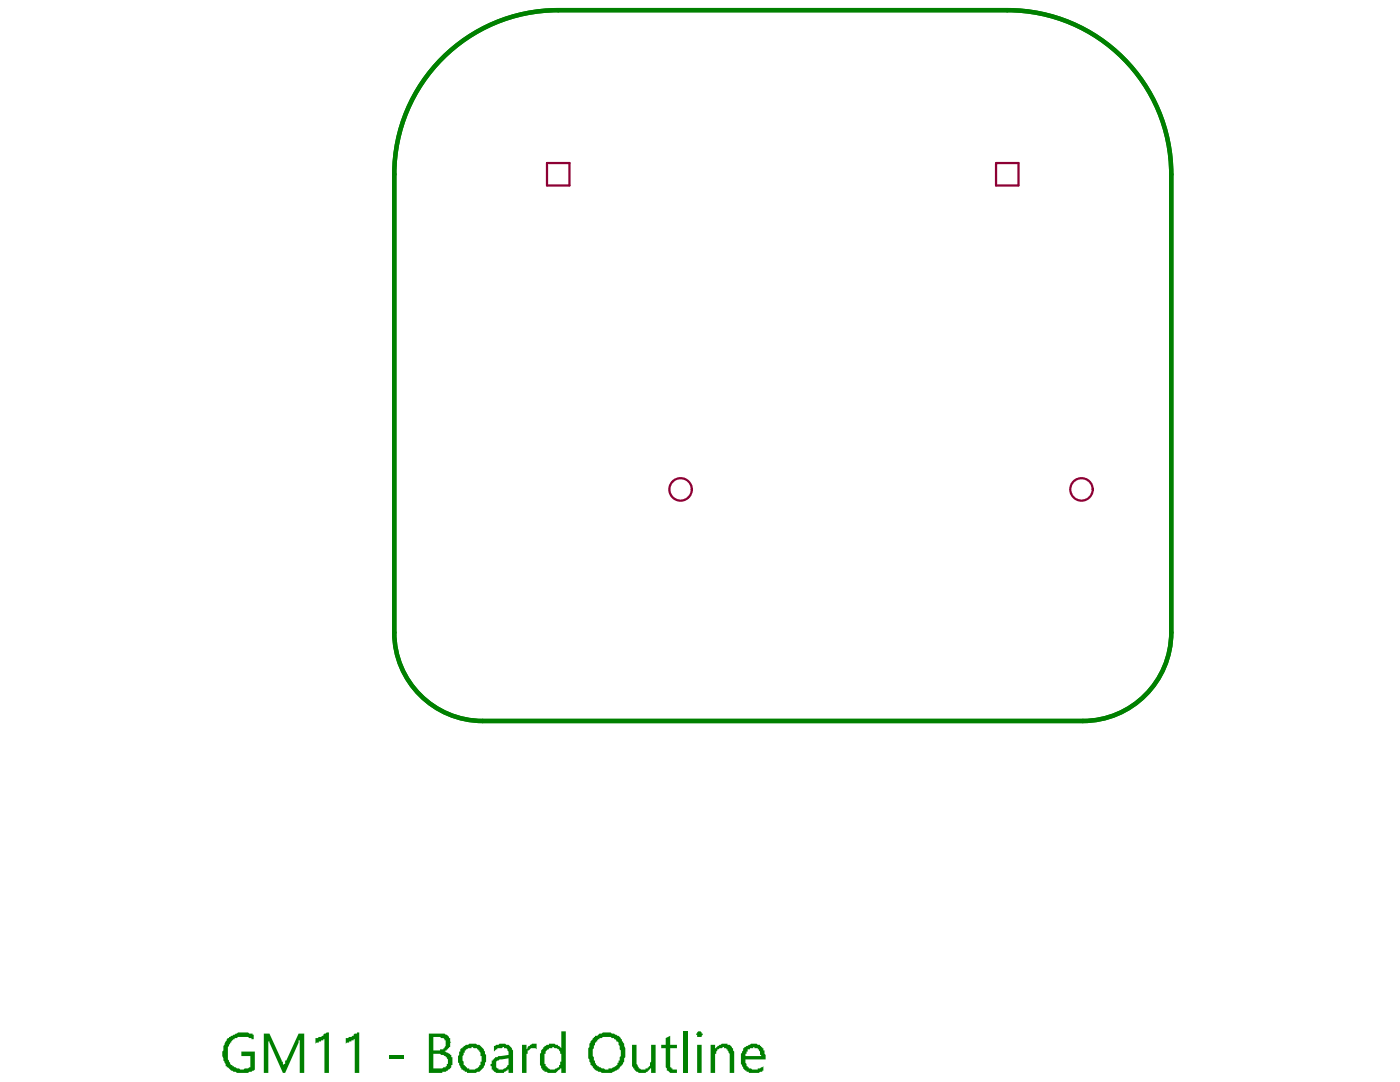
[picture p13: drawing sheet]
<svg xmlns="http://www.w3.org/2000/svg" width="279mm" height="216mm" viewBox="0 0 279 216" stroke-linecap="round" stroke-linejoin="round" font-family="sans-serif">
<g fill="none" stroke="#8d0034" stroke-width=".45">
<path d="M109.2 32.5h4.4v4.5h-4.4zM198.8 32.5h4.5v4.5h-4.5z"/>
<circle cx="135.8" cy="97.7" r="2.24"/>
<circle cx="215.8" cy="97.7" r="2.24"/>
</g>
<path d="M89.8 10.1a32.2 32.2 0 0 1 21.6-8.1h89.6a32.6 32.6 0 0 1 32.8 32.8v91.4a17.4 17.4 0 0 1-17.7 17.7h-119.8a17.4 17.4 0 0 1-17.6-17.7v-91.4a32.3 32.3 0 0 1 11.1-24.7z" fill="none" stroke="#808080" stroke-width=".2"/>
<path d="M111.4 2h89.6M78.7 34.8v91.4M233.8 34.8v91.4M96.3 143.9h119.8" fill="none" stroke="#008000" stroke-width=".88"/>
<g fill="#008000">
<path d="M45.7 206.9h.2l1.6-.9h2l.2 .2h.7v.3h.2v.9h-.4v-.3h-.5l-.2-.2h-2l-.2 .2h-.5v.3a.79 .79 0 0 0-.6 .6h-.3v.3a2.31 2.31 0 0 0-.4 2 2.07 2.07 0 0 0 .4 1.8v.2l.3 .2h.2v.2h.2l.7 .5h.4a.79 .79 0 0 0 1.1 0h.7l.2-.2h.3v-2.3h-1.8v-.9h2.7v3.6l-.3 .2h-.2l-.2 .3h-.5l-.2 .2h-2.2l-.3-.2h-.4l-.2-.3h-.2l-.7-.6h-.2v-.3h-.3v-.4l-.4-.7v-.2a2.36 2.36 0 0 1 0-2v-.2a3.8 3.8 0 0 1 .9-2.1h.2z"/>
<path d="M52.6 206.2h1.2l2.4 5.6h.3v.5l.2 .2v-.2h.2v-.7h.2l2.5-5.4h1.1v7.9h-.9v-7v.5h-.2v.4l-2.7 6.1h-.4l-2.7-6.3h-.3v-.7v7h-.9z"/>
<path d="M63 207.1l1.1-.2 .2-.2h.2v-.2l.2-.3h.3l.2-.2h.4v8.1h-.9v-7v.3h-.2v.2h-.4v.2h-.5v.2h-.4l-.2 .3z"/>
<path d="M69 207.1l1.1-.2 .2-.2h.3v-.2l.2-.3h.4v-.2h.5v8.1h-.9v-7v.3h-.2v.2h-.5v.2h-.4v.2h-.5l-.2 .3z"/>
<path d="M77.7 210.5h3v.7h-3z"/>
<path d="M104.2 208.5h.9v1.1l.2-.7 .2-.2h.2v-.2h.3l.2-.2h.9v1.1l-.2-.2h-.5a.71 .71 0 0 0-.9 .4h-.2v.7h-.2v3.8h-.9z"/>
<path d="M126.1 208.5h.9v3.3a1.76 1.76 0 0 0 .9 1.6h.9v-.2h.5v-.2h.2v-.3h.2v-.6l.2-.3v-3.3h.9v5.6h-.9v-.9h-.2v.2h-.2v.2h-.2v.3l-.7 .2a2.06 2.06 0 0 1-2-.7v-.2h-.2v-.2l-.3-.3z"/>
<path d="M132.9 207.1l.9-.4v1.8h1.3v.7h-1.3v3.8h.2v.2h.2v.2h.9v-.2v.9h-.9a.71 .71 0 0 1-.9-.5h-.2v-.4l-.2-.2v-3.8h-.9v-.7h.9z"/>
<path d="M136.4 205.8h.9v8.3h-.9z"/>
<path d="M141.8 208.5h.9v.9v-.2h.2v-.3h.3v-.2h.2a2.06 2.06 0 0 1 1.8-.4v.2a.67 .67 0 0 1 .9 .7h.2v.4l.2 .2v4.3h-.9v-3.8l-.4-.7v-.2h-.2v-.2h-.5v-.3l-1.3 .5v.2l-.3 .2v.5h-.2v3.8h-.9z"/>
<path d="M86.5 206.9v2.7h1.3v-.2h.7v-.2h.2v-.3l.2-.2v-1.1h-.2v-.2l-.2-.3h-.5l-.2-.2zM86.5 210.3v2.9h1.8l.2-.2h.4v-.3h.3v-.4h.2v-.9l-.2-.2v-.3h-.3v-.2h-.2l-.2-.2h-.5a1.77 1.77 0 0 0-1.5-.2zM85.6 206.2h3.1l.2 .3a.79 .79 0 0 1 .7 .6h.2v.7l.3 .2h-.3v.9h-.2v.3h-.2v.2h-.2v.2l-.7 .2h.4l.7 .5h.2v.2h.3v.4h.2v1.6h-.2a.67 .67 0 0 1-.7 .9v.2h-.2l-.3 .3h-.6v.2h-2.7z"/>
<path d="M93 209.4v.2h-.2v.5h-.3v.2a1.91 1.91 0 0 0 0 1.8v.4h.3v.2h.2v.3h.2v.2h.4v.2a1.56 1.56 0 0 0 2.1-.9h.2v-.7h.2v-1.1h-.2v-.6l-.2-.3v-.2h-.3v-.2h-.2v-.2h-.7l-.2-.3h-.2v.3h-.7l-.2 .2zM92.5 208.7h.3l.2-.2h.4l.2-.2h1.4l.2 .2a.71 .71 0 0 1 .9 .4l.5 .5v.2l.2 .2v.5l.2 .2v1.3l-.2 .3v.2a2.31 2.31 0 0 1-1.4 1.6h-.2l-.2 .2h-1.8v-.2h-.4v-.3h-.3a1.76 1.76 0 0 1-.9-1.5h-.2v-1.4l.2-.2v-.7h.3v-.4l.2-.2h.2v-.3h.2z"/>
<path d="M99.3 211.6l-.3 .2v1.2l.3 .2h.2v.2h.9l.2-.2a.79 .79 0 0 0 .7-.7h.2v-1.3l-1.8 .2-.2 .2zM98.6 208.7h.2l.2-.2h.5l.2-.2h1.1l.2 .2a1.17 1.17 0 0 1 1.2 .9l.2 .2v4.5h-.9v-.9v.2h-.2v.2h-.3l-.2 .3h-.2v.2h-1.6l-.2-.2h-.2v-.3h-.2v-.2h-.3v-.7h-.2v-.4h.2v-.7h.3v-.2h.2v-.2h.2v-.3h.5l.2-.2 2-.2v-.7l-.5-.6h-.4v-.3h-.2l-.3 .3h-.8v.2h-.3l-.4 .4z"/>
<path d="M108.7 208.7h.2l.2-.2h.5v-.2h1.1l.2 .2h.4v.2h.3l.4 .5v-3.4h.9v8.3h-.9v-1.1v.2h-.2v.2h-.2a1.77 1.77 0 0 1-2 .7h-.3l-.2-.2h-.4v-.3h-.3l-.2-.2v-.2h-.2a7.3 7.3 0 0 1 0-3.6l.4-.4v-.3h.3zM109.6 209.2v.2a.79 .79 0 0 0-.7 .9h-.2v2h.2v.4h.2v.3h.2v.2a1.73 1.73 0 0 0 2-.2h.3v-.5h.2v-.7h.2v-1.5h-.2v-.5l-.2-.2v-.2h-.3l-.2-.2h-.4l-.2-.3h-.3v.3z"/>
<path d="M119.6 207.1v.3h-.2l-.2 .2v.2h-.2v.2h-.3v.5l-.2 .2v.5l-.2 .2v1.3l.2 .2v.7h.2v.5l.3 .2v.2h.2v.2h.2l.7 .5h.4l.3 .2h.6v-.2h.7l.7-.5h.2v-.2h.2v-.4h.2v-.5h.3v-.4a2.36 2.36 0 0 0 0-2l-.3-1.2-.2-.2h-.2v-.2l-.2-.2h-.2v-.3h-.5l-.2-.2h-1.6l-.2 .2zM118.7 206.7a.71 .71 0 0 0 .9-.5h.5l.2-.2h1.6l.2 .2a2.58 2.58 0 0 1 1.8 .9v.3h.2v.4h.2v.2a3.4 3.4 0 0 1 .5 2.5v.4l-.2 .3v.6l-.3 .3v.2l-.6 .7v.2h-.3v.2l-.6 .2a2.55 2.55 0 0 1-2.3 .5h-.4l-.2-.2h-.5l-.2-.3h-.2l-.7-.6v-.3h-.2v-.2h-.3v-.4l-.2-.3v-.4l-.2-.2v-2l.2-.3v-.6l.7-.9v-.3h.2v-.2h.2z"/>
<path d="M139.4 205.8h.4l.2 .2v.2h.3l-.3 .7h-.9v-.4h-.2v-.3h.2v-.2zM139.1 208.5h.9v5.6h-.9z"/>
<path d="M149.2 209.4v.4h-.2v.5h-.2v.4h3.1v-.2h-.2v-.7l-.2-.2v-.2h-.3v-.2h-.6v-.3h-.3v.3h-.6v.2zM148.5 208.9l.7-.2a2.06 2.06 0 0 1 2.3-.2h.2v.2h.2v.2h.2v.3h.2v.4h.3v.7l.2 .2v.9h-4v.7l.2 .2v.4h.2v.3h.2v.2h.5l.2 .2h1.1v-.2h.5l.6-.5v.9h-.2v.3h-.4l-.2 .2h-2.1v-.2h-.4v-.3a.79 .79 0 0 1-.7-.6 2.31 2.31 0 0 1-.4-2.1v-.6l.4-.7v-.4h.2z"/>
</g>
<path d="M111.4 2a32.7 32.7 0 0 0-32.7 32.8v91.4a17.6 17.6 0 0 0 17.6 17.7h119.8a17.6 17.6 0 0 0 17.7-17.7v-91.4a32.7 32.7 0 0 0-32.8-32.8h-89.6" fill="none" stroke="#008000" stroke-width=".88"/>
</svg>
